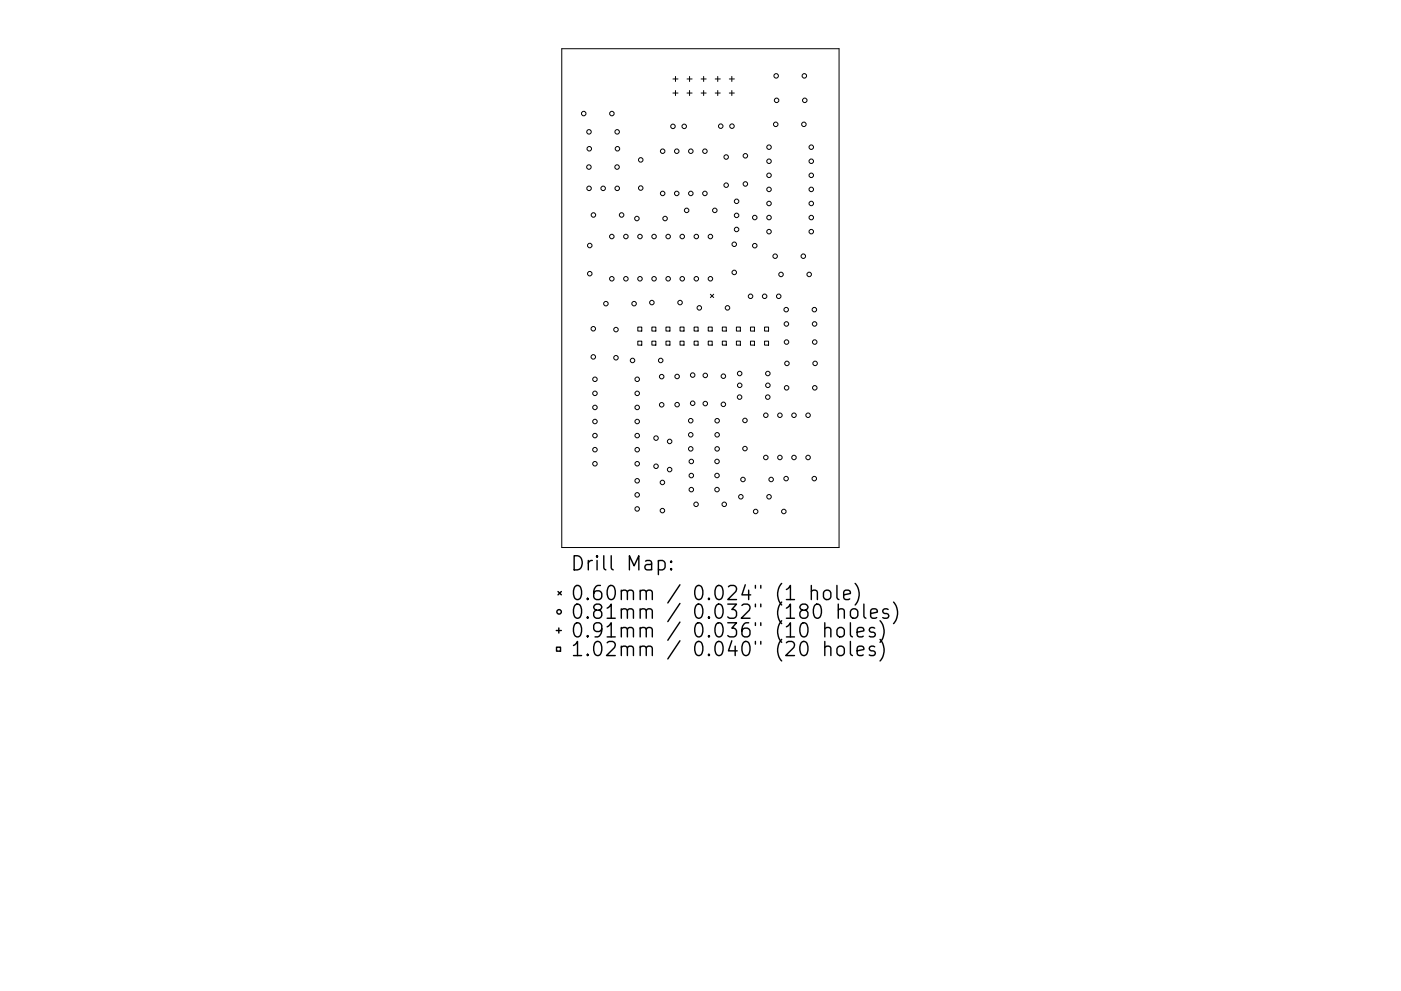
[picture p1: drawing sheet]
<svg xmlns="http://www.w3.org/2000/svg" width="297mm" height="210mm" viewBox="0 0 297 210" stroke-linecap="round" stroke-linejoin="round" font-family="sans-serif">
<defs><g id="words">
<g font-size="4.2">
<text x="121" y="121.1">Drill Map:</text>
<text x="121" y="127.4">0.60mm / 0.024&quot; (1 hole)</text>
<text x="121" y="131.3">0.81mm / 0.032&quot; (180 holes)</text>
<text x="121" y="135.3">0.91mm / 0.036&quot; (10 holes)</text>
<text x="121" y="139.2">1.02mm / 0.040&quot; (20 holes)</text>
</g>
</g></defs>
<g fill="none" stroke="#000" stroke-width=".21">
<path d="M119.1 10.3h58.8v105.9h-58.8zM142.7 16.8h1.1M142.7 19.7h1.1M143.2 16.2v1.1M143.2 19.2v1.1M145.7 16.8h1M145.7 19.7h1M146.2 16.2v1.1M146.2 19.2v1.1M148.7 16.8h1M148.7 19.7h1M149.2 16.2v1.1"/>
<path d="M149.2 19.2v1.1M151.6 16.8h1.1M151.6 19.7h1.1M152.2 16.2v1.1M152.2 19.2v1.1M154.6 16.8h1.1M154.6 19.7h1.1M155.2 16.2v1.1M155.2 19.2v1.1M135.2 69.4h.9v.8h-.9zM135.2 72.4h.9v.8h-.9zM138.2 69.4h.9v.8h-.9z"/>
<path d="M138.2 72.4h.9v.8h-.9zM141.2 69.4h.8v.8h-.8zM141.2 72.4h.8v.8h-.8zM144.2 69.4h.8v.8h-.8zM144.2 72.4h.8v.8h-.8zM147.2 69.4h.8v.8h-.8zM147.2 72.4h.8v.8h-.8zM150.2 69.4h.8v.8h-.8zM150.2 72.4h.8v.8h-.8zM150.6 62.4l.7 .7M151.3 62.4l-.7 .7M153.1 69.4h.9v.8h-.9z"/>
<path d="M153.1 72.4h.9v.8h-.9zM156.1 69.4h.9v.8h-.9zM156.1 72.4h.9v.8h-.9zM159.1 69.4h.9v.8h-.9zM159.1 72.4h.9v.8h-.9zM162.1 69.4h.8v.8h-.8zM162.1 72.4h.8v.8h-.8z"/>
<circle cx="164.6" cy="16.1" r=".48"/>
<circle cx="170.5" cy="16.1" r=".48"/>
<circle cx="123.8" cy="24.1" r=".48"/>
<circle cx="124.9" cy="35.4" r=".48"/>
<circle cx="124.9" cy="28" r=".48"/>
<circle cx="124.9" cy="40" r=".48"/>
<circle cx="124.9" cy="31.6" r=".48"/>
<circle cx="127.9" cy="40" r=".48"/>
<circle cx="129.7" cy="24.1" r=".48"/>
<circle cx="130.8" cy="35.4" r=".48"/>
<circle cx="130.9" cy="28" r=".48"/>
<circle cx="130.9" cy="40" r=".48"/>
<circle cx="130.9" cy="31.6" r=".48"/>
<circle cx="135.8" cy="39.9" r=".48"/>
<circle cx="135.8" cy="33.9" r=".48"/>
<circle cx="140.5" cy="32.1" r=".48"/>
<circle cx="142.7" cy="26.8" r=".48"/>
<circle cx="143.5" cy="32.1" r=".48"/>
<circle cx="145.1" cy="26.8" r=".48"/>
<circle cx="146.5" cy="32.1" r=".48"/>
<circle cx="149.5" cy="32.1" r=".48"/>
<circle cx="152.8" cy="26.8" r=".48"/>
<circle cx="154" cy="39.3" r=".48"/>
<circle cx="154" cy="33.3" r=".48"/>
<circle cx="155.2" cy="26.8" r=".48"/>
<circle cx="158" cy="33.1" r=".48"/>
<circle cx="158" cy="39" r=".48"/>
<circle cx="163" cy="31.2" r=".48"/>
<circle cx="163" cy="34.2" r=".48"/>
<circle cx="163" cy="37.2" r=".48"/>
<circle cx="164.5" cy="26.4" r=".48"/>
<circle cx="164.7" cy="21.3" r=".48"/>
<circle cx="170.4" cy="26.4" r=".48"/>
<circle cx="170.6" cy="21.3" r=".48"/>
<circle cx="172" cy="31.2" r=".48"/>
<circle cx="172" cy="34.2" r=".48"/>
<circle cx="172" cy="37.2" r=".48"/>
<circle cx="125" cy="52.1" r=".48"/>
<circle cx="125" cy="58.1" r=".48"/>
<circle cx="125.8" cy="45.6" r=".48"/>
<circle cx="129.7" cy="59.1" r=".48"/>
<circle cx="129.7" cy="50.2" r=".48"/>
<circle cx="131.8" cy="45.6" r=".48"/>
<circle cx="132.7" cy="59.1" r=".48"/>
<circle cx="132.7" cy="50.2" r=".48"/>
<circle cx="135" cy="46.4" r=".48"/>
<circle cx="135.7" cy="59.1" r=".48"/>
<circle cx="135.7" cy="50.2" r=".48"/>
<circle cx="138.7" cy="59.1" r=".48"/>
<circle cx="138.7" cy="50.2" r=".48"/>
<circle cx="140.5" cy="41" r=".48"/>
<circle cx="141" cy="46.4" r=".48"/>
<circle cx="141.7" cy="59.1" r=".48"/>
<circle cx="141.7" cy="50.2" r=".48"/>
<circle cx="143.5" cy="41" r=".48"/>
<circle cx="144.6" cy="59.1" r=".48"/>
<circle cx="144.6" cy="50.2" r=".48"/>
<circle cx="145.6" cy="44.6" r=".48"/>
<circle cx="146.5" cy="41" r=".48"/>
<circle cx="147.6" cy="59.1" r=".48"/>
<circle cx="147.6" cy="50.2" r=".48"/>
<circle cx="149.5" cy="41" r=".48"/>
<circle cx="150.6" cy="59.1" r=".48"/>
<circle cx="150.6" cy="50.2" r=".48"/>
<circle cx="151.6" cy="44.6" r=".48"/>
<circle cx="155.7" cy="57.8" r=".48"/>
<circle cx="155.7" cy="51.8" r=".48"/>
<circle cx="156.2" cy="48.7" r=".48"/>
<circle cx="156.2" cy="42.7" r=".48"/>
<circle cx="156.2" cy="45.7" r=".48"/>
<circle cx="160" cy="52.1" r=".48"/>
<circle cx="160" cy="46.2" r=".48"/>
<circle cx="163" cy="40.2" r=".48"/>
<circle cx="163" cy="49.1" r=".48"/>
<circle cx="163" cy="43.2" r=".48"/>
<circle cx="163" cy="46.2" r=".48"/>
<circle cx="164.3" cy="54.4" r=".48"/>
<circle cx="165.6" cy="58.2" r=".48"/>
<circle cx="170.3" cy="54.4" r=".48"/>
<circle cx="171.6" cy="58.2" r=".48"/>
<circle cx="172" cy="40.2" r=".48"/>
<circle cx="172" cy="49.1" r=".48"/>
<circle cx="172" cy="43.2" r=".48"/>
<circle cx="172" cy="46.2" r=".48"/>
<circle cx="125.8" cy="69.7" r=".48"/>
<circle cx="125.8" cy="75.7" r=".48"/>
<circle cx="128.5" cy="64.4" r=".48"/>
<circle cx="130.6" cy="69.9" r=".48"/>
<circle cx="130.6" cy="75.9" r=".48"/>
<circle cx="134.1" cy="76.5" r=".48"/>
<circle cx="134.4" cy="64.4" r=".48"/>
<circle cx="138.2" cy="64.2" r=".48"/>
<circle cx="140.1" cy="76.5" r=".48"/>
<circle cx="140.3" cy="79.9" r=".48"/>
<circle cx="143.6" cy="79.9" r=".48"/>
<circle cx="144.2" cy="64.2" r=".48"/>
<circle cx="146.9" cy="79.6" r=".48"/>
<circle cx="148.3" cy="65.3" r=".48"/>
<circle cx="149.5" cy="79.7" r=".48"/>
<circle cx="153.4" cy="79.8" r=".48"/>
<circle cx="154.2" cy="65.3" r=".48"/>
<circle cx="156.8" cy="79.2" r=".48"/>
<circle cx="159.1" cy="62.9" r=".48"/>
<circle cx="162.1" cy="62.9" r=".48"/>
<circle cx="162.8" cy="79.2" r=".48"/>
<circle cx="165.1" cy="62.9" r=".48"/>
<circle cx="166.7" cy="65.7" r=".48"/>
<circle cx="166.7" cy="68.7" r=".48"/>
<circle cx="166.8" cy="72.6" r=".48"/>
<circle cx="166.8" cy="77.1" r=".48"/>
<circle cx="172.7" cy="65.7" r=".48"/>
<circle cx="172.7" cy="68.7" r=".48"/>
<circle cx="172.7" cy="72.6" r=".48"/>
<circle cx="172.8" cy="77.1" r=".48"/>
<circle cx="126.1" cy="95.4" r=".48"/>
<circle cx="126.1" cy="98.4" r=".48"/>
<circle cx="126.1" cy="80.5" r=".48"/>
<circle cx="126.1" cy="86.4" r=".48"/>
<circle cx="126.1" cy="89.4" r=".48"/>
<circle cx="126.1" cy="83.5" r=".48"/>
<circle cx="126.1" cy="92.4" r=".48"/>
<circle cx="135.1" cy="95.4" r=".48"/>
<circle cx="135.1" cy="98.4" r=".48"/>
<circle cx="135.1" cy="86.4" r=".48"/>
<circle cx="135.1" cy="80.5" r=".48"/>
<circle cx="135.1" cy="89.4" r=".48"/>
<circle cx="135.1" cy="83.5" r=".48"/>
<circle cx="135.1" cy="92.4" r=".48"/>
<circle cx="139.1" cy="98.9" r=".48"/>
<circle cx="139.1" cy="93" r=".48"/>
<circle cx="140.3" cy="85.9" r=".48"/>
<circle cx="142" cy="93.7" r=".48"/>
<circle cx="142" cy="99.6" r=".48"/>
<circle cx="143.6" cy="85.9" r=".48"/>
<circle cx="146.4" cy="89.3" r=".48"/>
<circle cx="146.4" cy="92.2" r=".48"/>
<circle cx="146.4" cy="95.2" r=".48"/>
<circle cx="146.6" cy="97.9" r=".48"/>
<circle cx="146.9" cy="85.6" r=".48"/>
<circle cx="149.5" cy="85.6" r=".48"/>
<circle cx="152" cy="97.9" r=".48"/>
<circle cx="152" cy="89.3" r=".48"/>
<circle cx="152.1" cy="95.2" r=".48"/>
<circle cx="152.1" cy="92.2" r=".48"/>
<circle cx="153.4" cy="85.8" r=".48"/>
<circle cx="156.8" cy="84.3" r=".48"/>
<circle cx="156.8" cy="81.8" r=".48"/>
<circle cx="157.9" cy="95.2" r=".48"/>
<circle cx="157.9" cy="89.2" r=".48"/>
<circle cx="162.4" cy="97.1" r=".48"/>
<circle cx="162.4" cy="88.1" r=".48"/>
<circle cx="162.8" cy="84.3" r=".48"/>
<circle cx="162.8" cy="81.8" r=".48"/>
<circle cx="165.4" cy="97.1" r=".48"/>
<circle cx="165.4" cy="88.1" r=".48"/>
<circle cx="166.8" cy="82.3" r=".48"/>
<circle cx="168.3" cy="97.1" r=".48"/>
<circle cx="168.3" cy="88.1" r=".48"/>
<circle cx="171.3" cy="97.1" r=".48"/>
<circle cx="171.3" cy="88.1" r=".48"/>
<circle cx="172.7" cy="82.3" r=".48"/>
<circle cx="135.1" cy="108" r=".48"/>
<circle cx="135.1" cy="102" r=".48"/>
<circle cx="135.1" cy="105" r=".48"/>
<circle cx="140.4" cy="108.3" r=".48"/>
<circle cx="140.4" cy="102.4" r=".48"/>
<circle cx="146.6" cy="100.9" r=".48"/>
<circle cx="146.6" cy="103.9" r=".48"/>
<circle cx="147.6" cy="107" r=".48"/>
<circle cx="152" cy="103.9" r=".48"/>
<circle cx="152" cy="100.9" r=".48"/>
<circle cx="153.6" cy="107" r=".48"/>
<circle cx="157.1" cy="105.4" r=".48"/>
<circle cx="157.5" cy="101.7" r=".48"/>
<circle cx="160.2" cy="108.5" r=".48"/>
<circle cx="163.1" cy="105.4" r=".48"/>
<circle cx="163.5" cy="101.7" r=".48"/>
<circle cx="166.2" cy="108.5" r=".48"/>
<circle cx="166.7" cy="101.5" r=".48"/>
<circle cx="172.6" cy="101.5" r=".48"/>
</g>
<g fill="none" stroke="#000" stroke-width=".3">
<path d="M139.6 119.1l.8-.2 .6 .6v.8l-.3 .5-.3 .1-.8-.1M142.3 119.1l.1 .1-.1 .1-.1-.1 .1-.1v.2M117.9 133.8h1.1M118 137.3h.8v.9h-.8zM118.3 125.5l.7 .7M118.5 133.2v1.1M119 125.5l-.7 .7M142.3 120.6l.1 .2-.1 .1-.1-.1 .1-.2v.3M172 125.5a.74 .74 0 0 1 1.3 .1v1.6M172 124.2v3M174.9 125.4a.81 .81 0 0 1 1.3 .4v.8a.81 .81 0 0 1-.8 .6 .81 .81 0 0 1-.8-.6v-.8zM174.9 133.4a.74 .74 0 0 1 1.3 .2v1.5"/>
<path d="M174.9 137.4a.74 .74 0 0 1 1.3 .1v1.6M174.9 132.1v3M174.9 136.1v3M177.4 124.2v2.6l.5 .4M177.6 133.4a.81 .81 0 0 1 .8-.3 .81 .81 0 0 1 .6 .6v.9a.81 .81 0 0 1-.8 .6 .81 .81 0 0 1-.8-.6v-.9zM177.6 137.4a.81 .81 0 0 1 .8-.3 .81 .81 0 0 1 .6 .6v.8a.81 .81 0 0 1-.8 .6 .81 .81 0 0 1-.8-.6v-.8zM177.7 129.5a.74 .74 0 0 1 1.3 .1v1.6M177.7 128.2v3M178.9 126.2l1.4-.3-.1-.5-.9-.2-.4 .4v1.2l.1 .3 .3 .1 .9-.1M180.3 132.1v2.6l.4 .4M180.3 136.1v2.6l.4 .4M180.6 129.3a.81 .81 0 0 1 1.3 .4v.9a.81 .81 0 0 1-.8 .6 .81 .81 0 0 1-.8-.6v-.9z"/>
<path d="M181.3 123.8a3.4 3.4 0 0 1 0 4.6M181.7 134.1l1.5-.3-.2-.5-.8-.2-.5 .5v1.1l.2 .3 .3 .1 .8-.1M181.7 138.1l1.5-.3-.2-.6-.8-.1-.5 .4v1.2l.2 .2 .3 .2 .8-.2M183.2 128.2v2.5l.4 .5M184.6 130.2l1.4-.3-.1-.6-.9-.1-.4 .4v1.1l.1 .3 .3 .2 .9-.2M185.4 133.3l-.7-.2-.4 .5 .1 .4 1 .3 .2 .3-.2 .4-.2 .1-.9-.1M185.4 137.2l-.7-.1-.4 .4 .1 .4 1 .3 .2 .3-.2 .4-.2 .2-.9-.2M186.6 131.7a3.4 3.4 0 0 1 0 4.6M186.6 135.7a3.4 3.4 0 0 1 0 4.5M188.3 129.3l-.7-.1-.4 .4 .1 .4 1 .3 .1 .3-.1 .4-.3 .2-.8-.2M189.4 127.7a3.4 3.4 0 0 1 0 4.6"/>
<circle cx="118.5" cy="129.8" r=".48"/>
</g>
<use href="#words"/>
</svg>
